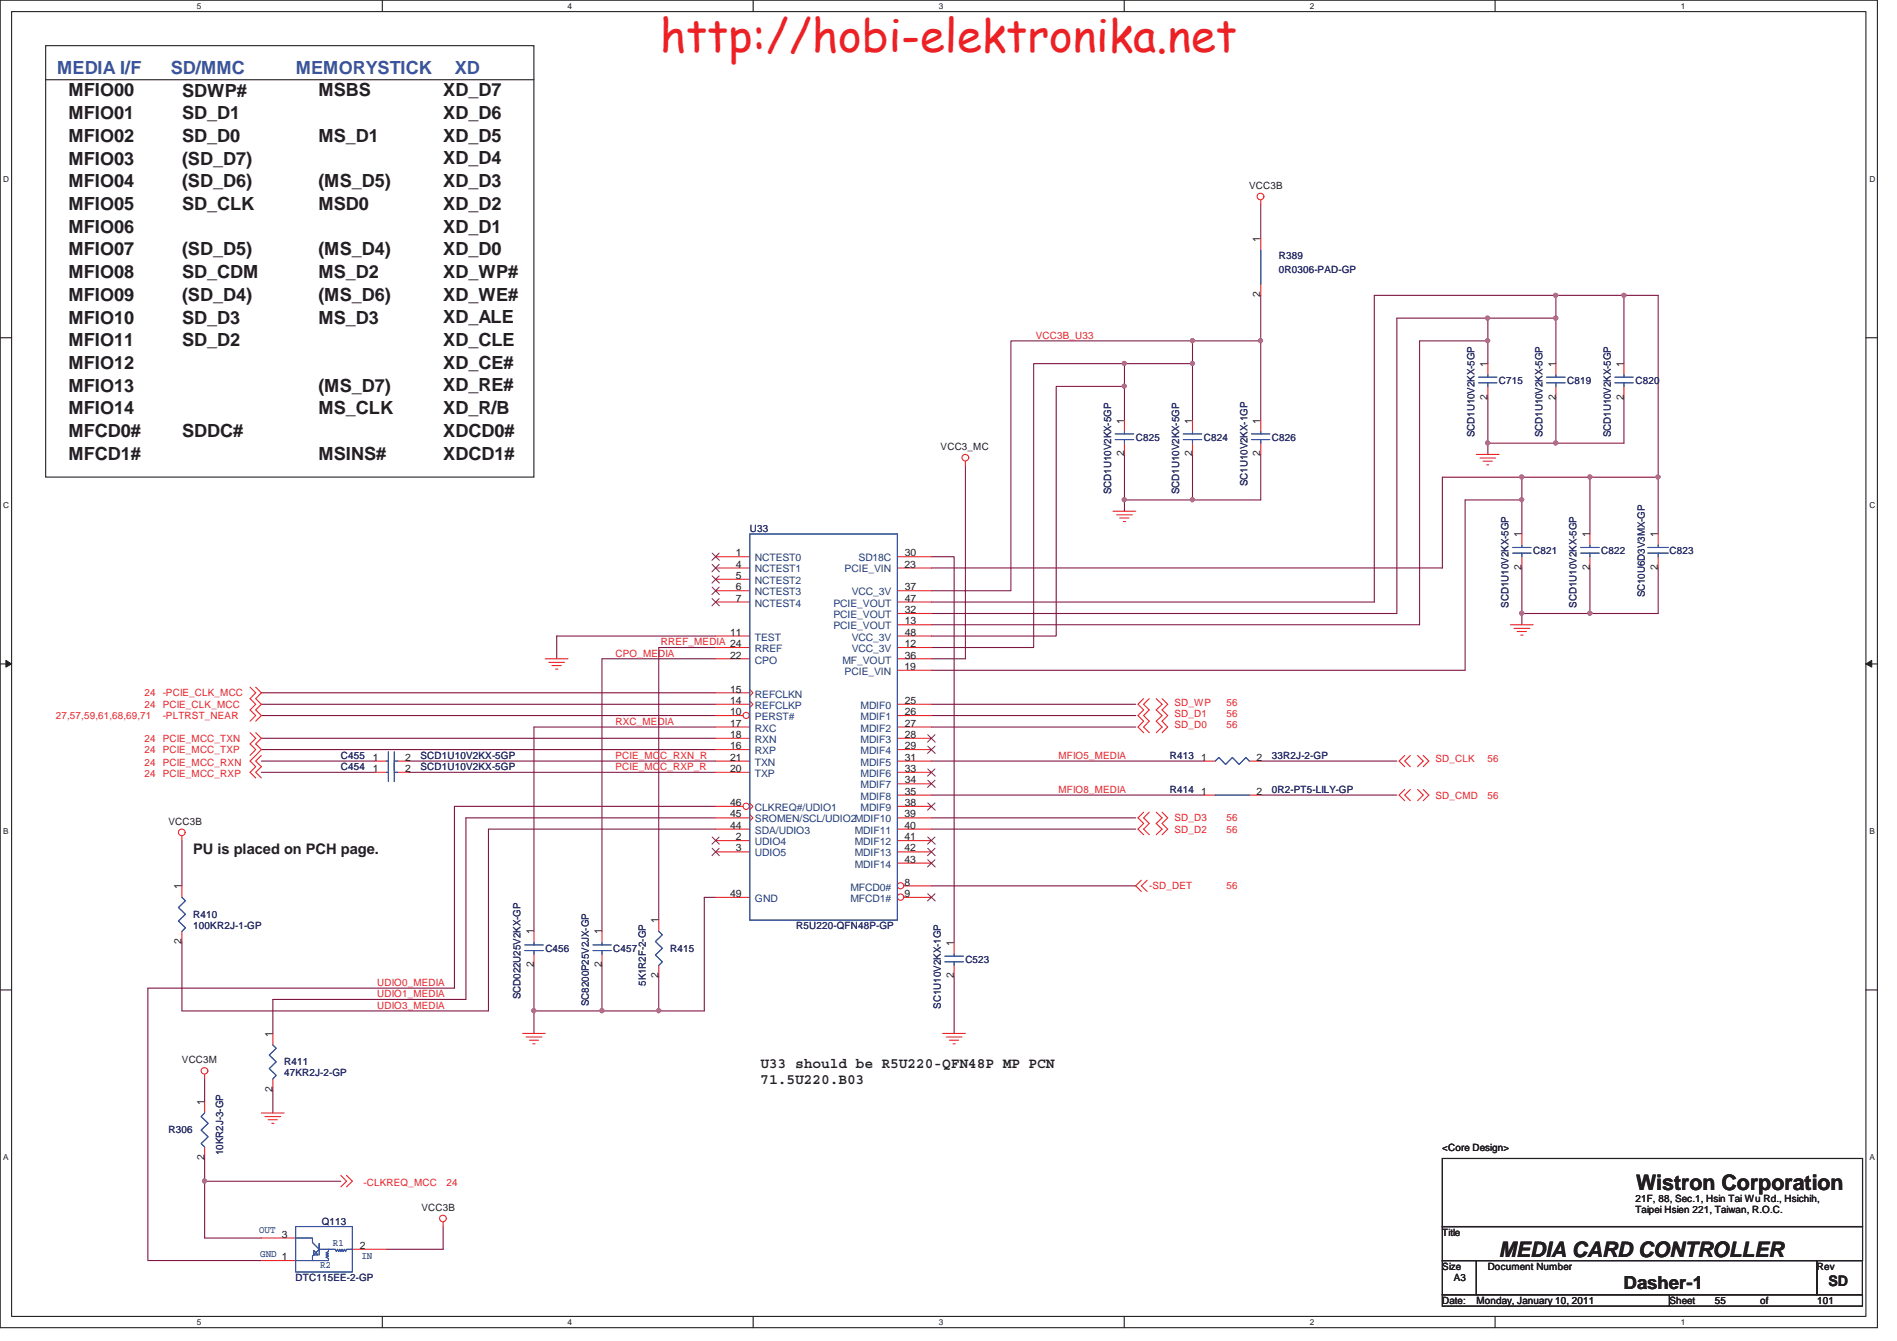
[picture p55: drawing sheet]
<svg xmlns="http://www.w3.org/2000/svg" width="297mm" height="210mm" viewBox="0 0 297 210" stroke-linecap="round" stroke-linejoin="round" font-family="sans-serif">
<defs><g id="words">
<text font-size="7.1" fill="#ed2024" x="103.3" y="8.1">http://hobi-elektronika.net</text>
<g font-size="3.3" fill="#231f20">
<text x="256.2" y="186.3">Wistron Corporation</text>
<text x="234.7" y="196.9">MEDIA CARD CONTROLLER</text>
</g>
<g font-size="2.8" fill="#3a53a4">
<text x="8.9" y="11.6">MEDIA I/F</text>
<text x="26.7" y="11.6">SD/MMC</text>
<text x="46.3" y="11.6">MEMORYSTICK</text>
<text x="71.2" y="11.6">XD</text>
</g>
<g font-size="2.8" fill="#231f20">
<text x="10.7" y="15.1">MFIO00</text>
<text x="28.5" y="15.1">SDWP#</text>
<text x="49.8" y="15.1">MSBS</text>
<text x="69.4" y="15.1">XD_D7</text>
<text x="10.7" y="22.2">MFIO02</text>
<text x="10.7" y="18.7">MFIO01</text>
<text x="28.5" y="22.2">SD_D0</text>
<text x="28.5" y="18.7">SD_D1</text>
<text x="49.8" y="22.2">MS_D1</text>
<text x="69.4" y="18.6">XD_D6</text>
<text x="69.4" y="22.2">XD_D5</text>
<text x="10.7" y="29.3">MFIO04</text>
<text x="10.7" y="25.8">MFIO03</text>
<text x="28.5" y="29.3">(SD_D6)</text>
<text x="28.5" y="25.8">(SD_D7)</text>
<text x="49.8" y="29.3">(MS_D5)</text>
<text x="69.4" y="29.3">XD_D3</text>
<text x="69.4" y="25.7">XD_D4</text>
<text x="10.7" y="32.9">MFIO05</text>
<text x="28.5" y="32.9">SD_CLK</text>
<text x="49.8" y="32.9">MSD0</text>
<text x="69.4" y="32.9">XD_D2</text>
<text x="10.7" y="40">MFIO07</text>
<text x="10.7" y="36.4">MFIO06</text>
<text x="28.5" y="40">(SD_D5)</text>
<text x="49.8" y="40">(MS_D4)</text>
<text x="69.4" y="40">XD_D0</text>
<text x="69.4" y="36.4">XD_D1</text>
<text x="10.7" y="47.1">MFIO09</text>
<text x="10.7" y="43.6">MFIO08</text>
<text x="28.5" y="43.6">SD_CDM</text>
<text x="28.5" y="47.1">(SD_D4)</text>
<text x="49.8" y="47.1">(MS_D6)</text>
<text x="49.8" y="43.5">MS_D2</text>
<text x="69.4" y="43.5">XD_WP#</text>
<text x="69.4" y="47.1">XD_WE#</text>
<text x="10.7" y="50.7">MFIO10</text>
<text x="28.5" y="50.7">SD_D3</text>
<text x="49.8" y="50.7">MS_D3</text>
<text x="69.4" y="50.6">XD_ALE</text>
<text x="10.7" y="57.8">MFIO12</text>
<text x="10.7" y="54.2">MFIO11</text>
<text x="28.5" y="54.2">SD_D2</text>
<text x="69.4" y="57.7">XD_CE#</text>
<text x="69.4" y="54.2">XD_CLE</text>
<text x="10.7" y="64.9">MFIO14</text>
<text x="10.7" y="61.3">MFIO13</text>
<text x="49.8" y="64.9">MS_CLK</text>
<text x="49.8" y="61.3">(MS_D7)</text>
<text x="69.4" y="64.9">XD_R/B</text>
<text x="69.4" y="61.3">XD_RE#</text>
<text x="10.7" y="68.4">MFCD0#</text>
<text x="28.5" y="68.4">SDDC#</text>
<text x="49.8" y="72">MSINS#</text>
<text x="69.4" y="68.4">XDCD0#</text>
<text x="69.4" y="72">XDCD1#</text>
<text x="10.7" y="72">MFCD1#</text>
<text x="254.2" y="201.8">Dasher-1</text>
</g>
<g font-size="2.3" fill="#231f20">
<text x="30.3" y="133.7">PU is placed on PCH page.</text>
<text x="119.1" y="167.3">U33 should be R5U220-QFN48P MP PCN</text>
<text x="119.1" y="169.8">71.5U220.B03</text>
<text x="286.3" y="201.3">SD</text>
</g>
<g font-size="1.6" fill="#231f20">
<text x="195.6" y="29.6">VCC3B</text>
<text x="197.3" y="37.9" transform="rotate(-90 197.3 37.9)">1</text>
<text x="197.3" y="46.6" transform="rotate(-90 197.3 46.6)">2</text>
<text x="232.9" y="57.5" transform="rotate(-90 232.9 57.5)">1</text>
<text x="243.6" y="57.5" transform="rotate(-90 243.6 57.5)">1</text>
<text x="254.2" y="57.5" transform="rotate(-90 254.2 57.5)">1</text>
<text x="232.9" y="62.6" transform="rotate(-90 232.9 62.6)">2</text>
<text x="243.6" y="62.6" transform="rotate(-90 243.6 62.6)">2</text>
<text x="254.2" y="62.6" transform="rotate(-90 254.2 62.6)">2</text>
<text x="147.3" y="70.5">VCC3_MC</text>
<text x="176" y="71.5" transform="rotate(-90 176 71.5)">2</text>
<text x="176" y="66.3" transform="rotate(-90 176 66.3)">1</text>
<text x="186.7" y="71.5" transform="rotate(-90 186.7 71.5)">2</text>
<text x="186.7" y="66.3" transform="rotate(-90 186.7 66.3)">1</text>
<text x="197.3" y="71.5" transform="rotate(-90 197.3 71.5)">2</text>
<text x="197.3" y="66.3" transform="rotate(-90 197.3 66.3)">1</text>
<text x="115.2" y="88.9">4</text>
<text x="115.2" y="87.1">1</text>
<text x="141.7" y="88.9">23</text>
<text x="141.7" y="87.1">30</text>
<text x="238.3" y="89.2" transform="rotate(-90 238.3 89.2)">2</text>
<text x="238.3" y="84.1" transform="rotate(-90 238.3 84.1)">1</text>
<text x="248.9" y="89.2" transform="rotate(-90 248.9 89.2)">2</text>
<text x="248.9" y="84.1" transform="rotate(-90 248.9 84.1)">1</text>
<text x="259.6" y="89.2" transform="rotate(-90 259.6 89.2)">2</text>
<text x="259.6" y="84.1" transform="rotate(-90 259.6 84.1)">1</text>
<text x="115.2" y="90.7">5</text>
<text x="115.2" y="92.4">6</text>
<text x="115.2" y="94.2">7</text>
<text x="141.7" y="92.4">37</text>
<text x="141.7" y="94.2">47</text>
<text x="114.3" y="99.6">11</text>
<text x="141.7" y="99.6">48</text>
<text x="141.7" y="101.3">12</text>
<text x="141.7" y="96">32</text>
<text x="141.7" y="97.8">13</text>
<text x="114.3" y="103.1">22</text>
<text x="141.7" y="104.9">19</text>
<text x="141.7" y="103.1">36</text>
<text x="114.3" y="108.5">15</text>
<text x="114.3" y="112">10</text>
<text x="114.3" y="113.8">17</text>
<text x="114.3" y="110.2">14</text>
<text x="141.7" y="110.2">25</text>
<text x="141.7" y="112">26</text>
<text x="141.7" y="113.8">27</text>
<text x="58.4" y="119.1">1</text>
<text x="63.5" y="119.1">2</text>
<text x="114.3" y="119.1">21</text>
<text x="114.3" y="117.4">16</text>
<text x="114.3" y="115.6">18</text>
<text x="141.7" y="115.6">28</text>
<text x="141.7" y="117.4">29</text>
<text x="141.7" y="119.1">31</text>
<text x="188.1" y="119.1">1</text>
<text x="196.8" y="119.1">2</text>
<text x="58.4" y="120.9">1</text>
<text x="63.5" y="120.9">2</text>
<text x="114.3" y="120.9">20</text>
<text x="141.7" y="120.9">33</text>
<text x="141.7" y="122.7">34</text>
<text x="141.7" y="124.4">35</text>
<text x="188.1" y="124.5">1</text>
<text x="196.8" y="124.5">2</text>
<text x="26.4" y="129.2">VCC3B</text>
<text x="114.3" y="129.8">44</text>
<text x="114.3" y="128">45</text>
<text x="114.3" y="126.2">46</text>
<text x="115.2" y="131.6">2</text>
<text x="141.7" y="128">39</text>
<text x="141.7" y="129.8">40</text>
<text x="141.7" y="131.6">41</text>
<text x="141.7" y="126.2">38</text>
<text x="115.2" y="133.3">3</text>
<text x="141.7" y="133.3">42</text>
<text x="141.7" y="135.1">43</text>
<text x="28.4" y="139.2" transform="rotate(-90 28.4 139.2)">1</text>
<text x="114.3" y="140.5">49</text>
<text x="141.7" y="138.7">8</text>
<text x="141.7" y="140.5">9</text>
<text x="28.4" y="147.9" transform="rotate(-90 28.4 147.9)">2</text>
<text x="83.6" y="146.3" transform="rotate(-90 83.6 146.3)">1</text>
<text x="94.2" y="146.3" transform="rotate(-90 94.2 146.3)">1</text>
<text x="103.1" y="144.6" transform="rotate(-90 103.1 144.6)">1</text>
<text x="149.4" y="148.1" transform="rotate(-90 149.4 148.1)">1</text>
<text x="83.6" y="151.5" transform="rotate(-90 83.6 151.5)">2</text>
<text x="94.2" y="151.5" transform="rotate(-90 94.2 151.5)">2</text>
<text x="103.1" y="153.2" transform="rotate(-90 103.1 153.2)">2</text>
<text x="149.4" y="153.2" transform="rotate(-90 149.4 153.2)">2</text>
<text x="28.5" y="166.5">VCC3M</text>
<text x="42.7" y="162.3" transform="rotate(-90 42.7 162.3)">1</text>
<text x="32" y="173" transform="rotate(-90 32 173)">1</text>
<text x="42.7" y="171" transform="rotate(-90 42.7 171)">2</text>
<text x="32" y="181.7" transform="rotate(-90 32 181.7)">2</text>
<text x="225.8" y="180.2">&lt;Core Design&gt;</text>
<text x="66" y="189.6">VCC3B</text>
<text x="256.1" y="188.2">21F, 88, Sec.1, Hsin Tai Wu Rd., Hsichih,</text>
<text x="256.1" y="190">Taipei Hsien 221, Taiwan, R.O.C.</text>
<text x="44.1" y="197.3">1</text>
<text x="44.1" y="193.8">3</text>
<text x="56.4" y="195.6">2</text>
<text x="225.8" y="193.5">Title</text>
<text x="225.8" y="198.8">Size</text>
<text x="227.6" y="200.6">A3</text>
<text x="232.9" y="198.8">Document Number</text>
<text x="284.5" y="198.8">Rev</text>
<text x="225.8" y="204.2">Date:</text>
<text x="231.2" y="204.2">Monday, January 10, 2011</text>
<text x="261.4" y="204.2">Sheet</text>
<text x="268.5" y="204.2">55</text>
<text x="275.6" y="204.2">of</text>
<text x="284.5" y="204.2">101</text>
</g>
<g font-size="1.6" fill="#2d2d72">
<text x="200.2" y="40.6">R389</text>
<text x="200.2" y="42.7">0R0306-PAD-GP</text>
<text x="234.7" y="60.2">C715</text>
<text x="245.4" y="60.2">C819</text>
<text x="256.1" y="60.2">C820</text>
<text x="177.8" y="69">C825</text>
<text x="188.5" y="69">C824</text>
<text x="199.2" y="69">C826</text>
<text x="230.9" y="68.5" transform="rotate(-90 230.9 68.5)">SCD1U10V2KX-5GP</text>
<text x="241.5" y="68.5" transform="rotate(-90 241.5 68.5)">SCD1U10V2KX-5GP</text>
<text x="252.2" y="68.5" transform="rotate(-90 252.2 68.5)">SCD1U10V2KX-5GP</text>
<text x="174" y="77.4" transform="rotate(-90 174 77.4)">SCD1U10V2KX-5GP</text>
<text x="184.6" y="77.4" transform="rotate(-90 184.6 77.4)">SCD1U10V2KX-5GP</text>
<text x="195.3" y="76.1" transform="rotate(-90 195.3 76.1)">SC1U10V2KX-1GP</text>
<text x="117.4" y="83.3">U33</text>
<text x="240.1" y="86.8">C821</text>
<text x="250.7" y="86.8">C822</text>
<text x="261.4" y="86.8">C823</text>
<text x="236.2" y="95.1" transform="rotate(-90 236.2 95.1)">SCD1U10V2KX-5GP</text>
<text x="246.9" y="95.1" transform="rotate(-90 246.9 95.1)">SCD1U10V2KX-5GP</text>
<text x="257.6" y="93.6" transform="rotate(-90 257.6 93.6)">SC10U6D3V3MX-GP</text>
<text x="53.4" y="118.8">C455</text>
<text x="65.8" y="118.8">SCD1U10V2KX-5GP</text>
<text x="183.2" y="118.8">R413</text>
<text x="199.2" y="118.8">33R2J-2-GP</text>
<text x="53.4" y="120.6">C454</text>
<text x="65.8" y="120.6">SCD1U10V2KX-5GP</text>
<text x="183.2" y="124.1">R414</text>
<text x="199.2" y="124.1">0R2-PT5-LILY-GP</text>
<text x="30.3" y="143.7">R410</text>
<text x="30.3" y="145.5">100KR2J-1-GP</text>
<text x="85.4" y="149.1">C456</text>
<text x="96" y="149.1">C457</text>
<text x="105" y="149.1">R415</text>
<text x="124.7" y="145.5">R5U220-QFN48P-GP</text>
<text x="101.1" y="154.4" transform="rotate(-90 101.1 154.4)">5K1R2F-2-GP</text>
<text x="151.2" y="150.8">C523</text>
<text x="81.5" y="156.5" transform="rotate(-90 81.5 156.5)">SCD022U25V2KX-GP</text>
<text x="92.2" y="157.6" transform="rotate(-90 92.2 157.6)">SC8200P25V2JX-GP</text>
<text x="147.3" y="157.9" transform="rotate(-90 147.3 157.9)">SC1U10V2KX-1GP</text>
<text x="44.5" y="166.8">R411</text>
<text x="44.5" y="168.4">47KR2J-2-GP</text>
<text x="26.4" y="177.5">R306</text>
<text x="35" y="180.8" transform="rotate(-90 35 180.8)">10KR2J-3-GP</text>
<text x="50.4" y="191.9">Q113</text>
<text x="46.3" y="200.6">DTC115EE-2-GP</text>
</g>
<g font-size="1.6" fill="#ec2426">
<text x="162.2" y="53">VCC3B_U33</text>
<text x="103.5" y="101">RREF_MEDIA 24</text>
<text x="96.4" y="102.8">CPO_MEDIA</text>
<text x="8.8" y="112.6">27,57,59,61,68,69,71</text>
<text x="22.6" y="109">24</text>
<text x="22.6" y="110.8">24</text>
<text x="25.5" y="109">-PCIE_CLK_MCC</text>
<text x="25.5" y="112.6">-PLTRST_NEAR</text>
<text x="25.5" y="110.8">PCIE_CLK_MCC</text>
<text x="96.4" y="113.5">RXC_MEDIA</text>
<text x="183.9" y="110.5">SD_WP</text>
<text x="183.9" y="112.3">SD_D1</text>
<text x="192.1" y="110.5">56</text>
<text x="192.1" y="112.3">56</text>
<text x="22.6" y="116.2">24</text>
<text x="22.6" y="117.9">24</text>
<text x="22.6" y="119.9">24</text>
<text x="25.5" y="116.2">PCIE_MCC_TXN</text>
<text x="25.5" y="117.9">PCIE_MCC_TXP</text>
<text x="25.5" y="119.9">PCIE_MCC_RXN</text>
<text x="96.4" y="118.8">PCIE_MCC_RXN_R</text>
<text x="165.7" y="118.8">MFIO5_MEDIA</text>
<text x="183.9" y="114.1">SD_D0</text>
<text x="192.1" y="114.1">56</text>
<text x="224.8" y="119.4">SD_CLK</text>
<text x="232.9" y="119.4">56</text>
<text x="22.6" y="121.7">24</text>
<text x="25.5" y="121.7">PCIE_MCC_RXP</text>
<text x="96.4" y="120.6">PCIE_MCC_RXP_R</text>
<text x="165.7" y="124.1">MFIO8_MEDIA</text>
<text x="224.8" y="125.1">SD_CMD</text>
<text x="232.9" y="125.1">56</text>
<text x="183.9" y="130.4">SD_D2</text>
<text x="183.9" y="128.6">SD_D3</text>
<text x="192.1" y="130.4">56</text>
<text x="192.1" y="128.6">56</text>
<text x="179.9" y="139.3">-SD_DET</text>
<text x="192.1" y="139.3">56</text>
<text x="59.1" y="154.4">UDIO0_MEDIA</text>
<text x="59.1" y="156.2">UDIO1_MEDIA</text>
<text x="59.1" y="157.9">UDIO3_MEDIA</text>
<text x="56.9" y="185.7">-CLKREQ_MCC</text>
<text x="69.9" y="185.7">24</text>
</g>
<g font-size="1.6" fill="#1d437e">
<text x="118.2" y="89.6">NCTEST1</text>
<text x="118.2" y="87.9">NCTEST0</text>
<text x="132.3" y="89.6">PCIE_VIN</text>
<text x="134.4" y="87.9">SD18C</text>
<text x="118.2" y="91.4">NCTEST2</text>
<text x="118.2" y="93.2">NCTEST3</text>
<text x="118.2" y="95">NCTEST4</text>
<text x="130.5" y="95">PCIE_VOUT</text>
<text x="133.4" y="93.2">VCC_3V</text>
<text x="118.2" y="100.3">TEST</text>
<text x="130.5" y="96.8">PCIE_VOUT</text>
<text x="130.5" y="98.5">PCIE_VOUT</text>
<text x="133.4" y="100.3">VCC_3V</text>
<text x="118.2" y="103.9">CPO</text>
<text x="118.2" y="102.1">RREF</text>
<text x="131.9" y="103.9">MF_VOUT</text>
<text x="132.3" y="105.7">PCIE_VIN</text>
<text x="133.4" y="102.1">VCC_3V</text>
<text x="118.2" y="109.2">REFCLKN</text>
<text x="118.2" y="112.8">PERST#</text>
<text x="118.2" y="111">REFCLKP</text>
<text x="134.8" y="111">MDIF0</text>
<text x="134.8" y="112.8">MDIF1</text>
<text x="118.2" y="119.9">TXN</text>
<text x="118.2" y="118.1">RXP</text>
<text x="118.2" y="116.3">RXN</text>
<text x="118.2" y="114.6">RXC</text>
<text x="134.8" y="114.6">MDIF2</text>
<text x="134.8" y="116.3">MDIF3</text>
<text x="134.8" y="118.1">MDIF4</text>
<text x="134.8" y="119.9">MDIF5</text>
<text x="118.2" y="121.7">TXP</text>
<text x="134.8" y="121.7">MDIF6</text>
<text x="134.8" y="123.4">MDIF7</text>
<text x="134.8" y="125.2">MDIF8</text>
<text x="118.2" y="130.6">SDA/UDIO3</text>
<text x="118.2" y="128.8">SROMEN/SCL/UDIO2MDIF10</text>
<text x="118.2" y="127">CLKREQ#/UDIO1</text>
<text x="133.9" y="130.6">MDIF11</text>
<text x="134.8" y="127">MDIF9</text>
<text x="118.2" y="132.3">UDIO4</text>
<text x="118.2" y="134.1">UDIO5</text>
<text x="133.9" y="132.3">MDIF12</text>
<text x="133.9" y="134.1">MDIF13</text>
<text x="133.9" y="135.9">MDIF14</text>
<text x="118.2" y="141.2">GND</text>
<text x="133.2" y="139.5">MFCD0#</text>
<text x="133.2" y="141.2">MFCD1#</text>
</g>
<g font-size="1.6" fill="#3a53a4">
<text x="40.6" y="193.1">OUT</text>
<text x="40.8" y="196.8">GND</text>
<text x="52.1" y="195.1">R1</text>
<text x="56.6" y="197.2">IN</text>
<text x="50.2" y="198.6">R2</text>
</g>
<g font-size="1.3" fill="#231f20">
<text x="30.8" y="1.4">5</text>
<text x="88.9" y="1.4">4</text>
<text x="147" y="1.4">3</text>
<text x="205.1" y="1.4">2</text>
<text x="263.2" y="1.4">1</text>
<text x=".5" y="28.5">D</text>
<text x="292.7" y="28.5">D</text>
<text x=".5" y="79.6">C</text>
<text x="292.7" y="79.6">C</text>
<text x=".5" y="130.6">B</text>
<text x="292.7" y="130.6">B</text>
<text x=".5" y="181.7">A</text>
<text x="292.7" y="181.7">A</text>
<text x="30.8" y="207.4">5</text>
<text x="88.9" y="207.4">4</text>
<text x="147" y="207.4">3</text>
<text x="205.1" y="207.4">2</text>
<text x="263.2" y="207.4">1</text>
</g>
</g></defs>
<path d="M0 0h294v207.9h-294zM1.8 1.8h290.4v204.3h-290.4z" fill="none" stroke="#231f20" stroke-width=".17"/>
<g fill="#fff">
<path d="M30.8 .2h.7v1.4h-.7z"/>
<path d="M30.8 206.3h.7v1.4h-.7z"/>
</g>
<path d="M59.9 0v1.8M59.9 206.1v1.8" fill="none" stroke="#231f20" stroke-width=".17"/>
<g fill="#fff">
<path d="M88.9 .2h.6v1.4h-.6z"/>
<path d="M88.9 206.3h.6v1.4h-.6z"/>
</g>
<path d="M117.9 0v1.8M117.9 206.1v1.8" fill="none" stroke="#231f20" stroke-width=".17"/>
<g fill="#fff">
<path d="M146.9 .2h.7v1.4h-.7z"/>
<path d="M146.9 206.3h.7v1.4h-.7z"/>
</g>
<path d="M176 0v1.8M176 206.1v1.8" fill="none" stroke="#231f20" stroke-width=".17"/>
<g fill="#fff">
<path d="M205 .2h.7v1.4h-.7z"/>
<path d="M205 206.3h.7v1.4h-.7z"/>
</g>
<path d="M234.1 0v1.8M234.1 206.1v1.8" fill="none" stroke="#231f20" stroke-width=".17"/>
<g fill="#fff">
<path d="M263.1 .2h.7v1.4h-.7z"/>
<path d="M263.1 206.3h.7v1.4h-.7z"/>
<path d="M.5 27.3h.9v1.4h-.9z"/>
<path d="M292.7 27.3h.9v1.4h-.9z"/>
<path d="M.5 78.4h.9v1.4h-.9z"/>
<path d="M292.7 78.4h.9v1.4h-.9z"/>
</g>
<path d="M0 52.9h1.8M292.2 52.9h1.8" fill="none" stroke="#231f20" stroke-width=".17"/>
<g fill="#fff">
<path d="M.5 129.5h.8v1.4h-.8z"/>
<path d="M292.7 129.5h.8v1.4h-.8z"/>
</g>
<path d="M0 104h1.8M292.2 104h1.8" fill="none" stroke="#231f20" stroke-width=".17"/>
<path d="M.9 103.4l.9 .6-.9 .5z" fill="#231f20"/>
<path d="M.9 103.4l.9 .6-.9 .5z" fill="none" stroke="#231f20" stroke-width=".16"/>
<path d="M292.2 104l.9-.6v1.1z" fill="#231f20"/>
<path d="M292.2 104l.9-.6v1.1z" fill="none" stroke="#231f20" stroke-width=".16"/>
<g fill="#fff">
<path d="M.5 180.6h.8v1.4h-.8z"/>
<path d="M292.7 180.6h.8v1.4h-.8z"/>
</g>
<path d="M0 155h1.8M292.2 155h1.8" fill="none" stroke="#231f20" stroke-width=".17"/>
<path d="M83.6 158.3h10.7" fill="none" stroke="#7f1542" stroke-width=".17"/>
<circle cx="83.6" cy="158.3" r=".32" fill="#b8529f"/>
<circle cx="83.6" cy="158.3" r=".32" fill="none" stroke="#b8529f" stroke-width=".17"/>
<path d="M83.6 151.2v7.1M94.3 158.3h8.9" fill="none" stroke="#7f1542" stroke-width=".17"/>
<circle cx="94.3" cy="158.3" r=".33" fill="#b8529f"/>
<circle cx="94.3" cy="158.3" r=".33" fill="none" stroke="#b8529f" stroke-width=".17"/>
<path d="M103.2 152.9v5.4" fill="none" stroke="#7f1542" stroke-width=".17"/>
<circle cx="103.1" cy="158.3" r=".33" fill="#b8529f"/>
<circle cx="103.1" cy="158.3" r=".33" fill="none" stroke="#b8529f" stroke-width=".17"/>
<g fill="none" stroke="#7f1542" stroke-width=".17">
<path d="M40.9 112h71.1M40.9 110.3h71.1M40.9 108.5h71.1M112 113.8h-28.4v32M112 103.2h-17.7v42.6M112 101.4h-8.8v42.6M145.8 112h32M145.8 113.8h32M145.8 110.3h32M145.8 119.2h42.7M197.4 119.2h21.3M145.8 129.8h32"/>
<path d="M145.8 128.1h32M145.8 138.7h32M145.8 124.5h42.7M197.4 124.5h21.3M28.5 147.6v10.7h48M42.7 156.5h30.3M83.6 158.3v3.5M94.3 151.2v7.1M32 168.9v3.6M32 185v8.9M69.4 192.1v3.5h-8.9"/>
</g>
<circle cx="32" cy="184.9" r=".32" fill="#b8529f"/>
<circle cx="32" cy="184.9" r=".32" fill="none" stroke="#b8529f" stroke-width=".17"/>
<path d="M215.2 46.3v48M243.6 46.3h10.7M112 99.6h-24.8v3.6M145.8 87.2h3.6v60.4M28.5 131.6v7.1M76.5 129.8v28.5M112 126.3h-40.8v28.4M112 128.1h-39v28.4M112 140.5h-1.7v17.8h-7.1M149.4 152.9v8.9M32 193.9h8.9M32 181.4v3.6h21.4" fill="none" stroke="#7f1542" stroke-width=".17"/>
<circle cx="243.6" cy="46.2" r=".32" fill="#b8529f"/>
<circle cx="243.6" cy="46.2" r=".32" fill="none" stroke="#b8529f" stroke-width=".17"/>
<path d="M233 49.8h-14.3v46.3M233 56.9v-3.5h-10.7v44.4" fill="none" stroke="#7f1542" stroke-width=".17"/>
<circle cx="232.9" cy="53.3" r=".32" fill="#b8529f"/>
<circle cx="232.9" cy="53.3" r=".32" fill="none" stroke="#b8529f" stroke-width=".17"/>
<path d="M233 49.8h10.6" fill="none" stroke="#7f1542" stroke-width=".17"/>
<circle cx="232.9" cy="49.8" r=".32" fill="#b8529f"/>
<circle cx="232.9" cy="49.8" r=".32" fill="none" stroke="#b8529f" stroke-width=".17"/>
<path d="M233 49.8v3.6M243.6 49.8v7.1" fill="none" stroke="#7f1542" stroke-width=".17"/>
<circle cx="243.6" cy="49.8" r=".32" fill="#b8529f"/>
<circle cx="243.6" cy="49.8" r=".32" fill="none" stroke="#b8529f" stroke-width=".17"/>
<path d="M254.3 46.3v10.6" fill="none" stroke="#7f1542" stroke-width=".17"/>
<circle cx="254.3" cy="46.2" r=".33" fill="#b8529f"/>
<circle cx="254.3" cy="46.2" r=".33" fill="none" stroke="#b8529f" stroke-width=".17"/>
<path d="M254.3 46.3h5.3M233 62.3v7.1M243.6 62.3v7.1h10.7v-7.1" fill="none" stroke="#7f1542" stroke-width=".17"/>
<circle cx="243.6" cy="69.4" r=".32" fill="#b8529f"/>
<circle cx="243.6" cy="69.4" r=".32" fill="none" stroke="#b8529f" stroke-width=".17"/>
<path d="M243.6 69.4h-10.6v1.8" fill="none" stroke="#7f1542" stroke-width=".17"/>
<circle cx="232.9" cy="69.4" r=".32" fill="#b8529f"/>
<circle cx="232.9" cy="69.4" r=".32" fill="none" stroke="#b8529f" stroke-width=".17"/>
<path d="M225.8 74.7v14.2M249 74.7h10.6" fill="none" stroke="#7f1542" stroke-width=".17"/>
<circle cx="248.9" cy="74.7" r=".32" fill="#b8529f"/>
<circle cx="248.9" cy="74.7" r=".32" fill="none" stroke="#b8529f" stroke-width=".17"/>
<path d="M215.2 46.3h28.4v3.5M259.6 46.3v28.4M238.3 83.6v-5.3h-8.9v26.7M71.2 154.7h-48v42.7h17.7" fill="none" stroke="#7f1542" stroke-width=".17"/>
<circle cx="238.3" cy="78.2" r=".32" fill="#b8529f"/>
<circle cx="238.3" cy="78.2" r=".32" fill="none" stroke="#b8529f" stroke-width=".17"/>
<path d="M225.8 74.7h12.5v3.6" fill="none" stroke="#7f1542" stroke-width=".17"/>
<circle cx="238.3" cy="74.7" r=".32" fill="#b8529f"/>
<circle cx="238.3" cy="74.7" r=".32" fill="none" stroke="#b8529f" stroke-width=".17"/>
<path d="M238.3 74.7h10.7v8.9M259.6 74.7v8.9" fill="none" stroke="#7f1542" stroke-width=".17"/>
<circle cx="259.6" cy="74.7" r=".32" fill="#b8529f"/>
<circle cx="259.6" cy="74.7" r=".32" fill="none" stroke="#b8529f" stroke-width=".17"/>
<path d="M249 88.9v7.2h10.6v-7.2" fill="none" stroke="#7f1542" stroke-width=".17"/>
<circle cx="248.9" cy="96" r=".33" fill="#b8529f"/>
<circle cx="248.9" cy="96" r=".33" fill="none" stroke="#b8529f" stroke-width=".17"/>
<path d="M249 96.1h-10.7v1.7" fill="none" stroke="#7f1542" stroke-width=".17"/>
<circle cx="238.3" cy="96" r=".32" fill="#b8529f"/>
<circle cx="238.3" cy="96" r=".32" fill="none" stroke="#b8529f" stroke-width=".17"/>
<path d="M176.1 56.9h-14.2v44.5h-16.1M186.7 53.4h-28.4v39.1h-12.5M151.2 72.9v30.3h-5.4M176.1 60.5h-10.7v39.1h-19.6M145.8 88.9h80M145.8 97.8h76.5M145.8 94.3h69.4M145.8 96.1h72.9M238.3 88.9v7.2M145.8 105h83.6" fill="none" stroke="#7f1542" stroke-width=".17"/>
<circle cx="176" cy="60.5" r=".32" fill="#b8529f"/>
<circle cx="176" cy="60.5" r=".32" fill="none" stroke="#b8529f" stroke-width=".17"/>
<path d="M186.7 56.9v8.9M176.1 60.5v5.3" fill="none" stroke="#7f1542" stroke-width=".17"/>
<circle cx="186.7" cy="56.9" r=".32" fill="#b8529f"/>
<circle cx="186.7" cy="56.9" r=".32" fill="none" stroke="#b8529f" stroke-width=".17"/>
<path d="M186.7 71.2v7.1h10.7" fill="none" stroke="#7f1542" stroke-width=".17"/>
<circle cx="186.7" cy="78.2" r=".33" fill="#b8529f"/>
<circle cx="186.7" cy="78.2" r=".33" fill="none" stroke="#b8529f" stroke-width=".17"/>
<path d="M186.7 78.3h-10.6v1.7" fill="none" stroke="#7f1542" stroke-width=".17"/>
<circle cx="176" cy="78.2" r=".32" fill="#b8529f"/>
<circle cx="176" cy="78.2" r=".32" fill="none" stroke="#b8529f" stroke-width=".17"/>
<path d="M176.1 56.9v3.6M186.7 53.4h10.7M176.1 71.2v7.1" fill="none" stroke="#7f1542" stroke-width=".17"/>
<circle cx="176" cy="56.9" r=".32" fill="#b8529f"/>
<circle cx="176" cy="56.9" r=".32" fill="none" stroke="#b8529f" stroke-width=".17"/>
<path d="M186.7 53.4v3.5h-10.6" fill="none" stroke="#7f1542" stroke-width=".17"/>
<circle cx="186.7" cy="53.3" r=".33" fill="#b8529f"/>
<circle cx="186.7" cy="53.3" r=".33" fill="none" stroke="#b8529f" stroke-width=".17"/>
<path d="M197.4 53.4v12.4M197.4 71.2v7.1" fill="none" stroke="#7f1542" stroke-width=".17"/>
<circle cx="197.4" cy="53.3" r=".32" fill="#b8529f"/>
<circle cx="197.4" cy="53.3" r=".32" fill="none" stroke="#b8529f" stroke-width=".17"/>
<path d="M197.4 32v5.4M197.4 46.3v7.1M40.9 115.6h71.1M40.9 117.4h71.1M40.9 119.2h17.8M64.1 119.2h47.9M40.9 120.9h17.8M64.1 120.9h47.9M76.5 129.8h35.5M42.7 156.5v5.3M42.7 170.7v3.6" fill="none" stroke="#7f1542" stroke-width=".17"/>
<g fill="none" stroke="#ec2426" stroke-width=".17">
<path d="M197.4 31.3v.7M233 56.9v1.8M243.6 56.9v1.8M254.3 56.9v1.8M151.2 72.2v.7M176.1 65.8v1.8M176.1 69.4v1.8M186.7 65.8v1.8M186.7 69.4v1.8M197.4 65.8v1.8M197.4 69.4v1.8M231.2 71.2h3.5"/>
<path d="M231.7 71.7h2.5M232.2 72.2h1.5M232.8 72.8h.3M233 60.5v1.8M243.6 60.5v1.8M254.3 60.5v1.8M174.3 80h3.5M174.8 80.6h2.5M175.3 81.1h1.5M175.9 81.7h.3M236.5 97.8h3.6M237.1 98.4h2.4"/>
<path d="M237.6 98.9h1.4M238.1 99.5h.4M238.3 83.6v1.8M238.3 87.2v1.7M259.6 83.6v1.8M259.6 87.2v1.7M39.2 107.6l.8 .9-.8 .9 .8 .9-.8 .9 .8 .8-.8 .9M39.2 114.7l.8 .9-.8 .9 .8 .9-.8 .9M40 107.6l.9 .9-.9 .9 .9 .9-.9 .9 .9 .8-.9 .9M40 114.7l.9 .9-.9 .9 .9 .9-1.7 1.8 .8 .9-.8 .8 .8 .9M40.9 118.3l-.9 .9 .9 .9-.9 .8 .9 .9M58.7 119.2h1.8"/>
<path d="M62.3 119.2h1.8M85.4 103.2h3.5M85.9 103.7h2.5M86.4 104.2h1.5M87 104.8h.3M112 108.5h5.4M117.4 108l.5 .5-.5 .5M179.1 109.4l-.9 .9 .9 .9-.9 .8 .9 .9-.9 .9 .9 .9M180 109.4l-.9 .9 .9 .9-.9 .8 .9 .9-.9 .9 .9 .9M181 109.4l1 .9-1 .9 1 .8-1 .9 1 .9-1 .9M182 109.4l.8 .9-.8 .9 .8 .8-.8 .9 .8 .9-.8 .9M188.5 119.2h1.8"/>
<path d="M195.6 119.2h1.8M220 118.3l-.9 .9 .9 .9M220.8 118.3l-.8 .9 .8 .9M222 118.3l.8 .9-.8 .9M222.8 118.3l.9 .9-.9 .9M28.5 130.9v.7M28.5 138.7v1.8M58.7 120.9h1.8M62.3 120.9h1.8M178.7 137.8l-.9 .9 .9 .9M179.1 127.2l-.9 .9 .9 .8-.9 .9 .9 .9M179.6 137.8l-.9 .9 .9 .9"/>
<path d="M180 127.2l-.9 .9 .9 .8-.9 .9 .9 .9M181 127.2l1 .9-1 .8 1 .9-1 .9M182 127.2l.8 .9-.8 .8 .8 .9-.8 .9M220 123.6l-.9 .9 .9 .9M220.8 123.6l-.8 .9 .8 .9M222 123.6l.8 .9-.8 .9M222.8 123.6l.9 .9-.9 .9M28.5 145.8v1.8M83.6 145.8v1.8M83.6 149.4v1.8M94.3 145.8v1.8M94.3 149.4v1.8"/>
<path d="M103.2 144v1.8M103.2 151.2v1.7M149.4 147.6v1.8M149.4 151.2v1.7M32 168.2v.7M32 172.5v1.8M32 179.6v1.8M40.9 174.3h3.6M41.5 174.8h2.5M42 175.3h1.4M42.5 175.9h.4M42.7 161.8v1.8"/>
<path d="M42.7 168.9v1.8M81.8 161.8h3.6M82.4 162.4h2.4M82.9 162.9h1.4M83.4 163.4h.4M147.6 161.8h3.6M148.2 162.4h2.4M148.7 162.9h1.4M149.2 163.4h.4M40.9 197.4h5.4M40.9 193.9h5.4M53.4 184l.9 1-.9 .8"/>
<path d="M54.3 184l.9 1-.9 .8M55.2 195.6h5.3M69.4 191.4v.7"/>
<circle cx="197.4" cy="30.8" r=".53"/>
<circle cx="151.2" cy="71.7" r=".53"/>
<circle cx="28.5" cy="130.3" r=".53"/>
<circle cx="32" cy="167.7" r=".52"/>
<circle cx="69.4" cy="190.8" r=".52"/>
</g>
<path d="M7.2 7.2h76.4v67.5h-76.4zM7.2 12.5h76.4M225.8 181.4h65.8v10.7h-65.8zM225.8 192.1h65.8v5.3h-65.8zM225.8 197.4h5.4v5.3h-5.4zM231.2 197.4h53.3v5.3h-53.3zM284.5 197.4h7.1v5.3h-7.1zM225.8 202.7h35.6v1.8h-35.6zM261.4 202.7h30.2v1.8h-30.2z" fill="none" stroke="#231f20" stroke-width=".17"/>
<g fill="none" stroke="#3a53a4" stroke-width=".17">
<path d="M231.5 59.9h2.9M231.5 59.1h2.9M233 58.7v.4M233 59.9v.6M242.2 59.1h2.9M242.2 59.9h2.9M243.6 58.7v.4M243.6 59.9v.6M252.9 59.9h2.8M252.9 59.1h2.8M254.3 58.7v.4M254.3 59.9v.6"/>
<path d="M174.6 67.9h2.9M174.6 68.8h2.9M176.1 67.6v.3M176.1 68.8v.6M185.3 67.9h2.9M185.3 68.8h2.9M186.7 67.6v.3M186.7 68.8v.6M196 68.8h2.8M196 67.9h2.8M197.4 67.6v.3M197.4 68.8v.6"/>
<path d="M236.9 85.7h2.8M236.9 86.6h2.8M238.3 85.4v.3M238.3 86.6v.6M258 85.7h3.2M258 86.6h3.2M259.6 85.4v.3M259.6 86.6v.6M60.5 119.2h.3M60.8 117.7v4.7M61.7 119.2h.6M61.7 117.7v4.7"/>
<path d="M190.3 119.2l.6-.6 1 1.1 1.1-1.1 1 1.1 1.1-1.1 .5 .6M60.5 120.9h.3M61.7 120.9h.6M28.5 140.5l.5 .5-1.1 1.1 1.1 1.1-1.1 1 1.1 1.1-.5 .5M82.2 148.8h2.9M82.2 148h2.9M83.6 147.6v.4M83.6 148.8v.6M92.9 148h2.8M92.9 148.8h2.8M94.3 147.6v.4M94.3 148.8v.6"/>
<path d="M103.2 145.8l.5 .6-1.1 1 1.1 1.1-1.1 1 1.1 1.1-.5 .6M148 149.7h2.8M148 150.6h2.8M149.4 149.4v.3M149.4 150.6v.6M32 174.3l-.5 .5 1.1 1.1-1.1 1.1 1.1 1-1.1 1.1 .5 .5M42.7 163.6l.6 .6-1.1 1 1.1 1.1-1.1 1 1.1 1.1-.6 .5M46.3 193.9h2.6v.7l1.1 1-1.1 1.1v.7h-2.6M46.3 192.1h8.9v7.1h-8.9zM49.1 195.8l.7 .7h-.7zM51.4 195.6v.4l-.4 .2 .4 .1-.4 .2 .4 .2-.4 .2 .4 .2v.3h-2.5M55.2 195.6h-.9l-.2 .4-.2-.4-.2 .4-.1-.4-.2 .4-.2-.4-.1 .4-.3-.4-.1 .4-.2-.4h-2.5v-.9v1.8"/>
</g>
<circle cx="116.8" cy="112" r=".48" fill="#fff"/>
<g fill="none" stroke="#ec2426" stroke-width=".17">
<path d="M112 90.7h5.4M112 88.9h5.4M112 103.2h5.4M112 112h4.3M140.5 112h5.3M140.5 110.3h5.3M140.5 113.8h5.3M140.5 115.6h5.3M140.5 117.4h5.3M140.5 119.2h5.3M140.5 120.9h5.3M140.5 122.7h5.3"/>
<path d="M140.5 124.5h5.3M140.5 126.3h5.3M140.5 128.1h5.3M140.5 129.8h5.3M140.5 131.6h5.3M140.5 133.4h5.3M140.5 135.2h5.3"/>
<circle cx="116.8" cy="112" r=".48"/>
</g>
<g fill="none" stroke="#7f431c" stroke-width=".16">
<path d="M111.5 90.2l1.1 1.1M111.5 88.4l1.1 1.1M112.6 90.2l-1.1 1.1M112.6 88.4l-1.1 1.1M145.3 115l1.1 1.2M145.3 116.8l1.1 1.2M146.4 115l-1.2 1.2M146.4 116.8l-1.2 1.2M145.3 120.4l1.1 1.1M145.3 122.2l1.1 1.1M145.3 125.7l1.1 1.2M145.3 131.1l1.1 1.1"/>
<path d="M145.3 132.8l1.1 1.2M145.3 134.6l1.1 1.2M146.4 120.4l-1.2 1.1M146.4 122.2l-1.2 1.1M146.4 125.7l-1.2 1.2M146.4 131.1l-1.2 1.1M146.4 132.8l-1.2 1.2M146.4 134.6l-1.2 1.2"/>
</g>
<circle cx="141" cy="138.7" r=".5" fill="#fff"/>
<g fill="none" stroke="#ec2426" stroke-width=".17">
<path d="M141.6 138.7h4.2"/>
<circle cx="141" cy="138.7" r=".5"/>
</g>
<circle cx="141" cy="140.5" r=".51" fill="#fff"/>
<g fill="none" stroke="#ec2426" stroke-width=".17">
<path d="M140.5 92.5h5.3M140.5 94.3h5.3M140.5 96.1h5.3M140.5 97.8h5.3M140.5 99.6h5.3M140.5 101.4h5.3M140.5 103.2h5.3M112 129.8h5.4M112 128.1h5.4M117.4 127.5l.5 .6-.5 .5M117.4 125.8l.5 .5-.5 .5M141.6 140.5h4.2"/>
<circle cx="141" cy="140.5" r=".51"/>
</g>
<path d="M145.3 140l1.1 1.1M146.4 140l-1.2 1.1" fill="none" stroke="#7f431c" stroke-width=".16"/>
<circle cx="116.8" cy="126.3" r=".49" fill="#fff"/>
<g fill="none" stroke="#ec2426" stroke-width=".17">
<path d="M197.4 37.4v1.8M197.4 44.5v1.8M112 99.6h5.4M112 87.2h5.4M112 92.5h5.4M112 94.3h5.4M140.5 87.2h5.3M140.5 88.9h5.3M249 83.6v1.8M249 87.2v1.7M112 119.2h5.4M112 117.4h5.4"/>
<path d="M112 115.6h5.4M112 113.8h5.4M112 101.4h5.4M112 110.3h5.4M117.4 109.8l.5 .5-.5 .5M140.5 105h5.3M112 120.9h5.4M112 131.6h5.4M112 133.4h5.4M112 126.3h4.3M188.5 124.5h1.8M195.6 124.5h1.8"/>
<path d="M112 140.5h5.4"/>
<circle cx="116.8" cy="126.3" r=".49"/>
</g>
<path d="M111.5 86.6l1.1 1.1M111.5 91.9l1.1 1.2M111.5 93.7l1.1 1.2M112.6 86.6l-1.1 1.1M112.6 91.9l-1.1 1.2M112.6 93.7l-1.1 1.2M111.5 131.1l1.1 1.1M111.5 132.8l1.1 1.2M112.6 131.1l-1.1 1.1M112.6 132.8l-1.1 1.2" fill="none" stroke="#7f431c" stroke-width=".16"/>
<path d="M197.4 39.2v5.3M117.4 83.6h23.1v60.5h-23.1zM247.5 85.7h2.9M247.5 86.6h2.9M249 85.4v.3M249 86.6v.6M190.3 124.5h5.3" fill="none" stroke="#3a53a4" stroke-width=".17"/>
<circle cx="83.6" cy="158.3" r=".32" fill="#b8529f"/>
<circle cx="83.6" cy="158.3" r=".32" fill="none" stroke="#b8529f" stroke-width=".17"/>
<circle cx="94.3" cy="158.3" r=".33" fill="#b8529f"/>
<circle cx="94.3" cy="158.3" r=".33" fill="none" stroke="#b8529f" stroke-width=".17"/>
<circle cx="103.1" cy="158.3" r=".33" fill="#b8529f"/>
<circle cx="103.1" cy="158.3" r=".33" fill="none" stroke="#b8529f" stroke-width=".17"/>
<circle cx="32" cy="184.9" r=".32" fill="#b8529f"/>
<circle cx="32" cy="184.9" r=".32" fill="none" stroke="#b8529f" stroke-width=".17"/>
<circle cx="243.6" cy="46.2" r=".32" fill="#b8529f"/>
<circle cx="243.6" cy="46.2" r=".32" fill="none" stroke="#b8529f" stroke-width=".17"/>
<circle cx="232.9" cy="53.3" r=".32" fill="#b8529f"/>
<circle cx="232.9" cy="53.3" r=".32" fill="none" stroke="#b8529f" stroke-width=".17"/>
<circle cx="232.9" cy="49.8" r=".32" fill="#b8529f"/>
<circle cx="232.9" cy="49.8" r=".32" fill="none" stroke="#b8529f" stroke-width=".17"/>
<circle cx="243.6" cy="49.8" r=".32" fill="#b8529f"/>
<circle cx="243.6" cy="49.8" r=".32" fill="none" stroke="#b8529f" stroke-width=".17"/>
<circle cx="254.3" cy="46.2" r=".33" fill="#b8529f"/>
<circle cx="254.3" cy="46.2" r=".33" fill="none" stroke="#b8529f" stroke-width=".17"/>
<circle cx="243.6" cy="69.4" r=".32" fill="#b8529f"/>
<circle cx="243.6" cy="69.4" r=".32" fill="none" stroke="#b8529f" stroke-width=".17"/>
<circle cx="232.9" cy="69.4" r=".32" fill="#b8529f"/>
<circle cx="232.9" cy="69.4" r=".32" fill="none" stroke="#b8529f" stroke-width=".17"/>
<circle cx="248.9" cy="74.7" r=".32" fill="#b8529f"/>
<circle cx="248.9" cy="74.7" r=".32" fill="none" stroke="#b8529f" stroke-width=".17"/>
<circle cx="238.3" cy="78.2" r=".32" fill="#b8529f"/>
<circle cx="238.3" cy="78.2" r=".32" fill="none" stroke="#b8529f" stroke-width=".17"/>
<circle cx="238.3" cy="74.7" r=".32" fill="#b8529f"/>
<circle cx="238.3" cy="74.7" r=".32" fill="none" stroke="#b8529f" stroke-width=".17"/>
<circle cx="259.6" cy="74.7" r=".32" fill="#b8529f"/>
<circle cx="259.6" cy="74.7" r=".32" fill="none" stroke="#b8529f" stroke-width=".17"/>
<circle cx="248.9" cy="96" r=".33" fill="#b8529f"/>
<circle cx="248.9" cy="96" r=".33" fill="none" stroke="#b8529f" stroke-width=".17"/>
<circle cx="238.3" cy="96" r=".32" fill="#b8529f"/>
<circle cx="238.3" cy="96" r=".32" fill="none" stroke="#b8529f" stroke-width=".17"/>
<circle cx="176" cy="60.5" r=".32" fill="#b8529f"/>
<circle cx="176" cy="60.5" r=".32" fill="none" stroke="#b8529f" stroke-width=".17"/>
<circle cx="186.7" cy="56.9" r=".32" fill="#b8529f"/>
<circle cx="186.7" cy="56.9" r=".32" fill="none" stroke="#b8529f" stroke-width=".17"/>
<circle cx="186.7" cy="78.2" r=".33" fill="#b8529f"/>
<circle cx="186.7" cy="78.2" r=".33" fill="none" stroke="#b8529f" stroke-width=".17"/>
<circle cx="176" cy="78.2" r=".32" fill="#b8529f"/>
<circle cx="176" cy="78.2" r=".32" fill="none" stroke="#b8529f" stroke-width=".17"/>
<circle cx="176" cy="56.9" r=".32" fill="#b8529f"/>
<circle cx="176" cy="56.9" r=".32" fill="none" stroke="#b8529f" stroke-width=".17"/>
<circle cx="186.7" cy="53.3" r=".33" fill="#b8529f"/>
<circle cx="186.7" cy="53.3" r=".33" fill="none" stroke="#b8529f" stroke-width=".17"/>
<circle cx="197.4" cy="53.3" r=".32" fill="#b8529f"/>
<circle cx="197.4" cy="53.3" r=".32" fill="none" stroke="#b8529f" stroke-width=".17"/>
<use href="#words"/>
</svg>
